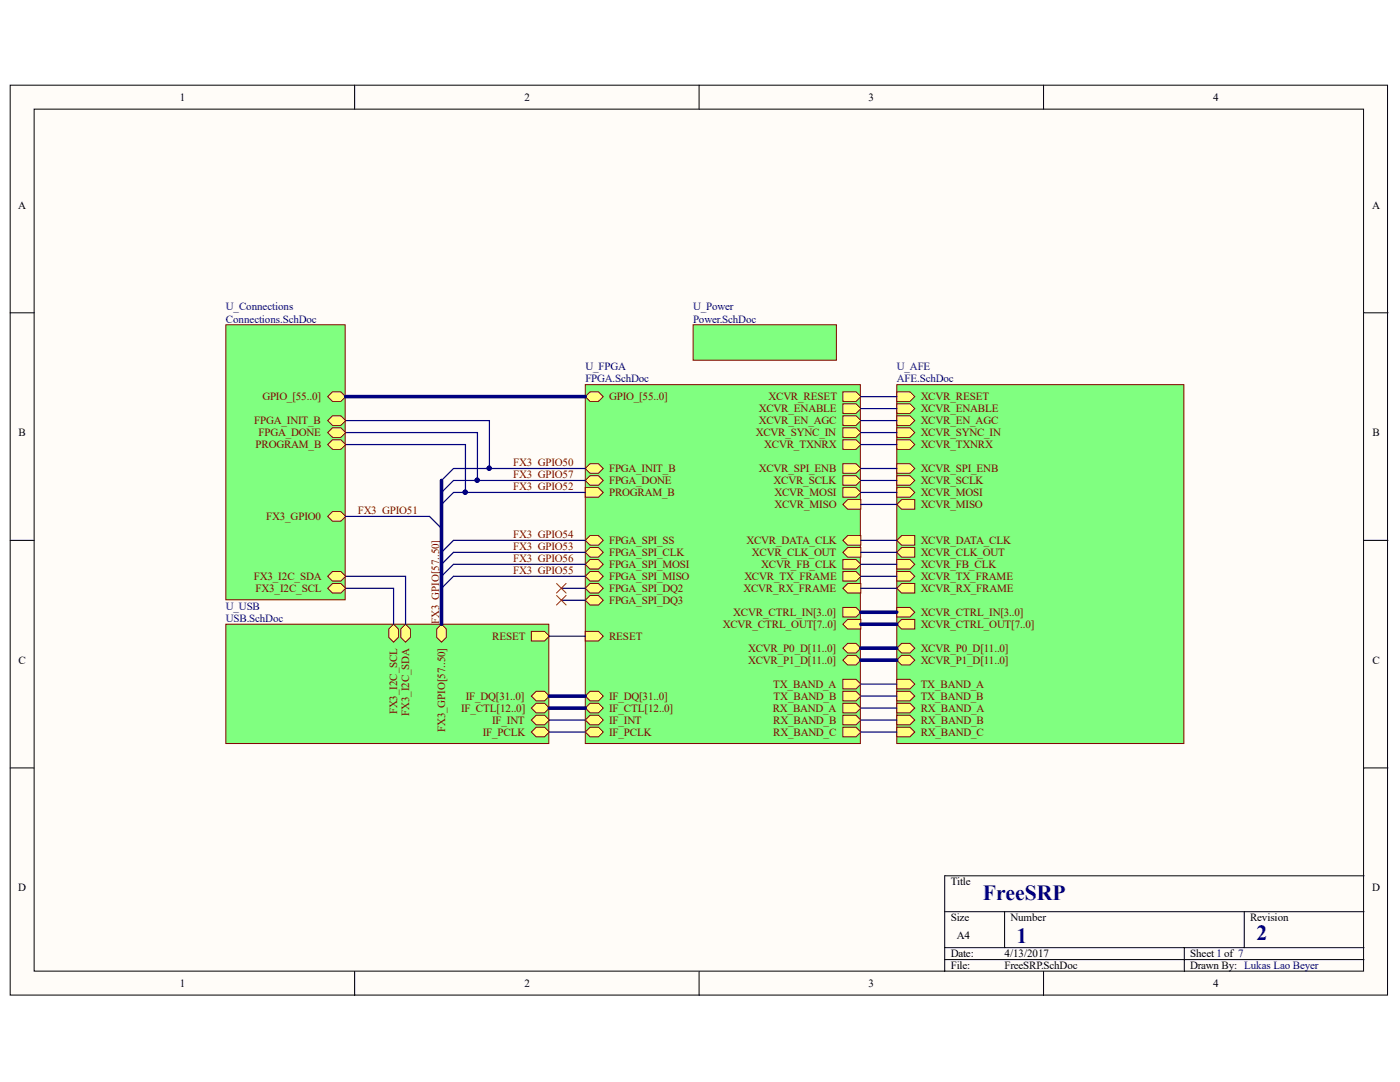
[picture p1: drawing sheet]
<svg xmlns="http://www.w3.org/2000/svg" width="279mm" height="216mm" viewBox="0 0 279 216" stroke-linecap="round" stroke-linejoin="round" font-family="sans-serif">
<defs><g id="words">
<g font-size="4.3" fill="#000080">
<text x="196.2" y="179.5">FreeSRP</text>
<text x="202.9" y="188.2">1</text>
<text x="250.7" y="187.7">2</text>
</g>
<g font-size="2.2">
<text x="35.9" y="20.1">1</text>
<text x="104.6" y="20.1">2</text>
<text x="173.3" y="20.1">3</text>
<text x="242.1" y="20.1">4</text>
<text x="3.6" y="41.6">A</text>
<text x="273.8" y="41.6">A</text>
<text x="3.7" y="87">B</text>
<text x="273.9" y="87">B</text>
<text x="3.7" y="132.4">C</text>
<text x="273.9" y="132.4">C</text>
<text x="3.6" y="177.8">D</text>
<text x="189.7" y="176.7">Title</text>
<text x="273.8" y="177.8">D</text>
<text x="189.7" y="183.9">Size</text>
<text x="201.7" y="183.9">Number</text>
<text x="249.5" y="183.9">Revision</text>
<text x="189.7" y="191">Date:</text>
<text x="190.9" y="187.4">A4</text>
<text x="200.5" y="191">4/13/2017</text>
<text x="237.5" y="191">Sheet 1 of 7</text>
<text x="35.9" y="197">1</text>
<text x="104.6" y="197">2</text>
<text x="173.3" y="197">3</text>
<text x="189.7" y="193.4">File:</text>
<text x="200.5" y="193.4">FreeSRP.SchDoc</text>
<text x="237.5" y="193.4">Drawn By: Lukas Lao Beyer</text>
<text x="242.1" y="197">4</text>
</g>
<g font-size="2.2" fill="#000080">
<text x="45.1" y="61.9">U_Connections</text>
<text x="45.1" y="64.4">Connections.SchDoc</text>
<text x="138.3" y="61.9">U_Power</text>
<text x="138.3" y="64.4">Power.SchDoc</text>
<text x="116.8" y="73.9">U_FPGA</text>
<text x="116.8" y="76.3">FPGA.SchDoc</text>
<text x="179" y="73.9">U_AFE</text>
<text x="179" y="76.3">AFE.SchDoc</text>
<text x="45.1" y="121.7">U_USB</text>
<text x="45.1" y="124.1">USB.SchDoc</text>
</g>
<g font-size="2.2" fill="#800000">
<text x="52.4" y="79.8">GPIO_[55..0]</text>
<text x="121.6" y="79.8">GPIO_[55..0]</text>
<text x="151.4" y="82.3">XCVR_ENABLE</text>
<text x="153.4" y="79.8">XCVR_RESET</text>
<text x="183.7" y="79.8">XCVR_RESET</text>
<text x="183.7" y="82.3">XCVR_ENABLE</text>
<text x="50.8" y="84.7">FPGA_INIT_B</text>
<text x="51" y="89.4">PROGRAM_B</text>
<text x="51.6" y="87">FPGA_DONE</text>
<text x="150.8" y="87">XCVR_SYNC_IN</text>
<text x="151.4" y="84.7">XCVR_EN_AGC</text>
<text x="152.5" y="89.4">XCVR_TXNRX</text>
<text x="183.7" y="84.7">XCVR_EN_AGC</text>
<text x="183.7" y="87">XCVR_SYNC_IN</text>
<text x="183.7" y="89.4">XCVR_TXNRX</text>
<text x="102.4" y="93">FX3_GPIO50</text>
<text x="102.4" y="95.4">FX3_GPIO57</text>
<text x="121.6" y="94.2">FPGA_INIT_B</text>
<text x="151.4" y="94.2">XCVR_SPI_ENB</text>
<text x="183.7" y="94.2">XCVR_SPI_ENB</text>
<text x="102.4" y="97.8">FX3_GPIO52</text>
<text x="121.6" y="99">PROGRAM_B</text>
<text x="121.6" y="96.6">FPGA_DONE</text>
<text x="154.4" y="96.6">XCVR_SCLK</text>
<text x="154.6" y="99">XCVR_MOSI</text>
<text x="154.6" y="101.4">XCVR_MISO</text>
<text x="183.7" y="99">XCVR_MOSI</text>
<text x="183.7" y="101.4">XCVR_MISO</text>
<text x="183.7" y="96.6">XCVR_SCLK</text>
<text x="53.1" y="103.8">FX3_GPIO0</text>
<text x="71.4" y="102.6">FX3_GPIO51</text>
<text x="102.4" y="107.3">FX3_GPIO54</text>
<text x="102.4" y="109.8">FX3_GPIO53</text>
<text x="102.4" y="112.1">FX3_GPIO56</text>
<text x="121.6" y="111">FPGA_SPI_CLK</text>
<text x="121.6" y="113.3">FPGA_SPI_MOSI</text>
<text x="121.6" y="108.6">FPGA_SPI_SS</text>
<text x="149" y="108.6">XCVR_DATA_CLK</text>
<text x="150.1" y="111">XCVR_CLK_OUT</text>
<text x="151.9" y="113.3">XCVR_FB_CLK</text>
<text x="183.7" y="113.3">XCVR_FB_CLK</text>
<text x="183.7" y="108.6">XCVR_DATA_CLK</text>
<text x="183.7" y="111">XCVR_CLK_OUT</text>
<text x="50.7" y="115.7">FX3_I2C_SDA</text>
<text x="51" y="118.1">FX3_I2C_SCL</text>
<text x="102.4" y="114.5">FX3_GPIO55</text>
<text x="121.6" y="115.7">FPGA_SPI_MISO</text>
<text x="121.6" y="118.1">FPGA_SPI_DQ2</text>
<text x="148.4" y="118.1">XCVR_RX_FRAME</text>
<text x="148.5" y="115.7">XCVR_TX_FRAME</text>
<text x="183.7" y="118.1">XCVR_RX_FRAME</text>
<text x="183.7" y="115.7">XCVR_TX_FRAME</text>
<text x="87.6" y="124.6" transform="rotate(-90 87.6 124.6)">FX3_GPIO[57..50]</text>
<text x="121.6" y="120.5">FPGA_SPI_DQ3</text>
<text x="144.2" y="125.2">XCVR_CTRL_OUT[7..0]</text>
<text x="146.3" y="122.9">XCVR_CTRL_IN[3..0]</text>
<text x="183.7" y="122.9">XCVR_CTRL_IN[3..0]</text>
<text x="183.7" y="125.2">XCVR_CTRL_OUT[7..0]</text>
<text x="98.2" y="127.7">RESET</text>
<text x="121.6" y="127.7">RESET</text>
<text x="149.3" y="130.1">XCVR_P0_D[11..0]</text>
<text x="183.7" y="130.1">XCVR_P0_D[11..0]</text>
<text x="149.3" y="132.4">XCVR_P1_D[11..0]</text>
<text x="154.3" y="137.3">TX_BAND_A</text>
<text x="183.7" y="132.4">XCVR_P1_D[11..0]</text>
<text x="183.7" y="137.3">TX_BAND_A</text>
<text x="79.3" y="142.5" transform="rotate(-90 79.3 142.5)">FX3_I2C_SCL</text>
<text x="81.6" y="142.9" transform="rotate(-90 81.6 142.9)">FX3_I2C_SDA</text>
<text x="92" y="142">IF_CTL[12..0]</text>
<text x="93" y="139.6">IF_DQ[31..0]</text>
<text x="121.6" y="139.6">IF_DQ[31..0]</text>
<text x="121.6" y="142">IF_CTL[12..0]</text>
<text x="154.2" y="142">RX_BAND_A</text>
<text x="154.4" y="139.6">TX_BAND_B</text>
<text x="183.7" y="139.6">TX_BAND_B</text>
<text x="183.7" y="142">RX_BAND_A</text>
<text x="88.8" y="146.1" transform="rotate(-90 88.8 146.1)">FX3_GPIO[57..50]</text>
<text x="96.4" y="146.8">IF_PCLK</text>
<text x="98.2" y="144.4">IF_INT</text>
<text x="121.6" y="144.4">IF_INT</text>
<text x="121.6" y="146.8">IF_PCLK</text>
<text x="154.3" y="144.4">RX_BAND_B</text>
<text x="154.3" y="146.8">RX_BAND_C</text>
<text x="183.7" y="144.4">RX_BAND_B</text>
<text x="183.7" y="146.8">RX_BAND_C</text>
</g>
</g></defs>
<g fill="#fffcf8" stroke="#000" stroke-width=".2">
<path d="M2 17h274.9v181.6h-274.9z"/>
<path d="M6.8 21.8h265.3v172h-265.3z"/>
</g>
<g fill="none" stroke="#000" stroke-width=".2">
<path d="M70.8 17v4.8M139.5 17v4.8M208.3 17v4.8M2 62.4h4.8M272.2 62.4h4.8M2 107.8h4.8M272.2 107.8h4.8M2 153.2h4.8M272.2 153.2h4.8M272.2 174.8h-83.7v19.1M70.8 193.9v4.8M139.5 193.9v4.8"/>
<path d="M188.5 181.9h83.7M188.5 189.1h83.7M188.5 191.5h83.7M200.5 181.9v7.2M208.3 193.9v4.8M236.4 189.1v4.8M248.3 181.9v7.2"/>
</g>
<g fill="#80ff80" stroke="#800000" stroke-width=".2">
<path d="M138.3 64.8h28.6v7.1h-28.6z"/>
<path d="M45.1 124.6h64.4v23.8h-64.4z"/>
</g>
<g fill="#ffff80" stroke="#800000" stroke-width=".2">
<path d="M106 138.9l1-1h1.7l.9 1-.9 1h-1.7z" fill-rule="evenodd"/>
<path d="M106 141.3l1-1h1.7l.9 1-.9 .9h-1.7z" fill-rule="evenodd"/>
<path d="M106 143.7l1-1h1.7l.9 1-.9 .9h-1.7z" fill-rule="evenodd"/>
<path d="M106 146.1l1-1h1.7l.9 1-.9 .9h-1.7z" fill-rule="evenodd"/>
<path d="M87.2 125.5l.9-.9 1 .9v1.7l-1 .9-.9-.9z" fill-rule="evenodd"/>
<path d="M80 125.5l.9-.9 1 .9v1.7l-1 .9-.9-.9z" fill-rule="evenodd"/>
<path d="M77.6 125.5l.9-.9 1 .9v1.7l-1 .9-.9-.9z" fill-rule="evenodd"/>
<path d="M106 126h2.7l.9 .9-.9 1h-2.7z" fill-rule="evenodd"/>
</g>
<path d="M179 76.8h57.3v71.6h-57.3z" fill="#80ff80" stroke="#800000" stroke-width=".2"/>
<g fill="#ffff80" stroke="#800000" stroke-width=".2">
<path d="M179 78.2h2.6l1 .9-1 1h-2.6z" fill-rule="evenodd"/>
<path d="M179 80.6h2.6l1 .9-1 1h-2.6z" fill-rule="evenodd"/>
<path d="M179 83h2.6l1 .9-1 1h-2.6z" fill-rule="evenodd"/>
<path d="M179 85.4h2.6l1 .9-1 1h-2.6z" fill-rule="evenodd"/>
<path d="M179 92.5h2.6l1 1-1 .9h-2.6z" fill-rule="evenodd"/>
<path d="M179 87.7h2.6l1 1-1 1h-2.6z" fill-rule="evenodd"/>
<path d="M179 97.3h2.6l1 1-1 .9h-2.6z" fill-rule="evenodd"/>
<path d="M179 100.7l.9-1h2.7v1.9h-2.7z" fill-rule="evenodd"/>
<path d="M179 94.9h2.6l1 1-1 .9h-2.6z" fill-rule="evenodd"/>
<path d="M179 121.2h2.6l1 1-1 .9h-2.6z" fill-rule="evenodd"/>
<path d="M179 124.6l.9-1h2.7v1.9h-2.7z" fill-rule="evenodd"/>
<path d="M179 129.3l.9-.9h1.7l1 .9-1 1h-1.7z" fill-rule="evenodd"/>
<path d="M179 131.7l.9-.9h1.7l1 .9-1 1h-1.7z" fill-rule="evenodd"/>
<path d="M179 111.6h2.6l1 1-1 1h-2.6z" fill-rule="evenodd"/>
<path d="M179 107.8l.9-.9h2.7v1.9h-2.7z" fill-rule="evenodd"/>
<path d="M179 117.4l.9-1h2.7v1.9h-2.7z" fill-rule="evenodd"/>
<path d="M179 114h2.6l1 1-1 1h-2.6z" fill-rule="evenodd"/>
<path d="M179 110.2l.9-.9h2.7v1.9h-2.7z" fill-rule="evenodd"/>
<path d="M179 135.6h2.6l1 .9-1 1h-2.6z" fill-rule="evenodd"/>
<path d="M179 137.9h2.6l1 1-1 1h-2.6z" fill-rule="evenodd"/>
<path d="M179 140.3h2.6l1 1-1 .9h-2.6z" fill-rule="evenodd"/>
<path d="M179 142.7h2.6l1 1-1 .9h-2.6z" fill-rule="evenodd"/>
<path d="M179 145.1h2.6l1 1-1 .9h-2.6z" fill-rule="evenodd"/>
</g>
<path d="M116.8 76.8h54.9v71.6h-54.9z" fill="#80ff80" stroke="#800000" stroke-width=".2"/>
<g fill="#ffff80" stroke="#800000" stroke-width=".2">
<path d="M116.8 97.3h2.6l1 1-1 .9h-2.6z" fill-rule="evenodd"/>
<path d="M116.8 95.9l1-1h1.6l1 1-1 .9h-1.6z" fill-rule="evenodd"/>
<path d="M116.8 93.5l1-1h1.6l1 1-1 .9h-1.6z" fill-rule="evenodd"/>
<path d="M116.8 110.2l1-.9h1.6l1 .9-1 1h-1.6z" fill-rule="evenodd"/>
<path d="M116.8 112.6l1-1h1.6l1 1-1 1h-1.6z" fill-rule="evenodd"/>
<path d="M116.8 115l1-1h1.6l1 1-1 1h-1.6z" fill-rule="evenodd"/>
<path d="M116.8 117.4l1-1h1.6l1 1-1 .9h-1.6z" fill-rule="evenodd"/>
<path d="M116.8 119.8l1-1h1.6l1 1-1 .9h-1.6z" fill-rule="evenodd"/>
<path d="M168.2 110.2l1-.9h2.6v1.9h-2.6z" fill-rule="evenodd"/>
<path d="M168.2 111.6h2.6l1 1-1 1h-2.6z" fill-rule="evenodd"/>
<path d="M168.2 107.8l1-.9h2.6v1.9h-2.6z" fill-rule="evenodd"/>
<path d="M168.2 117.4l1-1h2.6v1.9h-2.6z" fill-rule="evenodd"/>
<path d="M168.2 114h2.6l1 1-1 1h-2.6z" fill-rule="evenodd"/>
<path d="M168.2 78.2h2.6l1 .9-1 1h-2.6z" fill-rule="evenodd"/>
<path d="M168.2 80.6h2.6l1 .9-1 1h-2.6z" fill-rule="evenodd"/>
<path d="M168.2 83h2.6l1 .9-1 1h-2.6z" fill-rule="evenodd"/>
<path d="M168.2 85.4h2.6l1 .9-1 1h-2.6z" fill-rule="evenodd"/>
<path d="M168.2 92.5h2.6l1 1-1 .9h-2.6z" fill-rule="evenodd"/>
<path d="M168.2 87.7h2.6l1 1-1 1h-2.6z" fill-rule="evenodd"/>
<path d="M168.2 97.3h2.6l1 1-1 .9h-2.6z" fill-rule="evenodd"/>
<path d="M168.2 100.7l1-1h2.6v1.9h-2.6z" fill-rule="evenodd"/>
<path d="M168.2 94.9h2.6l1 1-1 .9h-2.6z" fill-rule="evenodd"/>
<path d="M168.2 140.3h2.6l1 1-1 .9h-2.6z" fill-rule="evenodd"/>
<path d="M168.2 142.7h2.6l1 1-1 .9h-2.6z" fill-rule="evenodd"/>
<path d="M168.2 145.1h2.6l1 1-1 .9h-2.6z" fill-rule="evenodd"/>
<path d="M168.2 135.6h2.6l1 .9-1 1h-2.6z" fill-rule="evenodd"/>
<path d="M168.2 137.9h2.6l1 1-1 1h-2.6z" fill-rule="evenodd"/>
<path d="M168.2 129.3l1-.9h1.6l1 .9-1 1h-1.6z" fill-rule="evenodd"/>
<path d="M168.2 131.7l1-.9h1.6l1 .9-1 1h-1.6z" fill-rule="evenodd"/>
<path d="M168.2 121.2h2.6l1 1-1 .9h-2.6z" fill-rule="evenodd"/>
<path d="M168.2 124.6l1-1h2.6v1.9h-2.6z" fill-rule="evenodd"/>
<path d="M116.8 138.9l1-1h1.6l1 1-1 1h-1.6z" fill-rule="evenodd"/>
<path d="M116.8 141.3l1-1h1.6l1 1-1 .9h-1.6z" fill-rule="evenodd"/>
<path d="M116.8 143.7l1-1h1.6l1 1-1 .9h-1.6z" fill-rule="evenodd"/>
<path d="M116.8 146.1l1-1h1.6l1 1-1 .9h-1.6z" fill-rule="evenodd"/>
<path d="M116.8 79.1l1-.9h1.6l1 .9-1 1h-1.6z" fill-rule="evenodd"/>
<path d="M116.8 107.8l1-.9h1.6l1 .9-1 1h-1.6z" fill-rule="evenodd"/>
<path d="M116.8 126h2.6l1 .9-1 1h-2.6z" fill-rule="evenodd"/>
</g>
<g fill="none" stroke="#000080" stroke-width=".24">
<path d="M171.8 79.1h7.2M69 88.7h23.9v9.6M69 86.3h26.3v9.6M69 83.9h28.7v9.6M90.5 95.9l-2.4 2.4M116.8 98.3h-26.3l-2.4 2.4M116.8 93.5h-26.3l-2.4 2.4M171.8 81.5h7.2M171.8 83.9h7.2M171.8 86.3h7.2M171.8 88.7h7.2M171.8 93.5h7.2"/>
<path d="M171.8 95.9h7.2M171.8 98.3h7.2M69 115h11.9v9.6M69 117.4h9.5v7.2M116.8 110.2h-26.3l-2.4 2.4M116.8 112.6h-26.3l-2.4 2.4M116.8 115h-26.3l-2.4 2.4M171.8 100.7h7.2M171.8 107.8h7.2M171.8 110.2h7.2M171.8 112.6h7.2M171.8 115h7.2"/>
<path d="M171.8 117.4h7.2M171.8 136.5h7.2M171.8 138.9h7.2M109.6 143.7h7.2M109.6 146.1h7.2M171.8 141.3h7.2M171.8 143.7h7.2M171.8 146.1h7.2"/>
</g>
<path d="M109.6 138.9h7.2M171.8 131.7h7.2M171.8 129.3h7.2M171.8 124.6h7.2M171.8 122.2h7.2M109.6 141.3h7.2" fill="none" stroke="#000080" stroke-width=".72"/>
<g fill="#000080" stroke="#000080" stroke-width=".2">
<circle cx="92.8" cy="98.2" r=".43"/>
<circle cx="97.6" cy="93.4" r=".43"/>
<circle cx="95.2" cy="95.8" r=".43"/>
</g>
<path d="M45.1 64.8h23.8v54.9h-23.8z" fill="#80ff80" stroke="#800000" stroke-width=".2"/>
<g fill="#ffff80" stroke="#800000" stroke-width=".2">
<path d="M65.4 79.1l1-.9h1.6l1 .9-1 1h-1.6z" fill-rule="evenodd"/>
<path d="M65.4 83.9l1-.9h1.6l1 .9-1 1h-1.6z" fill-rule="evenodd"/>
<path d="M65.4 86.3l1-.9h1.6l1 .9-1 1h-1.6z" fill-rule="evenodd"/>
<path d="M65.4 88.7l1-1h1.6l1 1-1 1h-1.6z" fill-rule="evenodd"/>
<path d="M65.4 115l1-1h1.6l1 1-1 1h-1.6z" fill-rule="evenodd"/>
<path d="M65.4 117.4l1-1h1.6l1 1-1 .9h-1.6z" fill-rule="evenodd"/>
<path d="M65.4 103l1-.9h1.6l1 .9-1 1h-1.6z" fill-rule="evenodd"/>
</g>
<path d="M69 79.1h47.8M88.1 95.9v28.7" fill="none" stroke="#000080" stroke-width=".72"/>
<path d="M90.5 95.9h26.3M69 103h16.7l2.4 2.4M112 117.4h4.8M112 119.8h4.8M116.8 107.8h-26.3l-2.4 2.4M109.6 126.9h7.2" fill="none" stroke="#000080" stroke-width=".24"/>
<path d="M111.1 116.4l1.9 1.9M111.1 118.8l1.9 1.9M113 116.4l-1.9 1.9M113 118.8l-1.9 1.9" fill="none" stroke="#f00" stroke-width=".2"/>
<circle cx="95.2" cy="95.8" r=".43" fill="#000080" stroke="#000080" stroke-width=".2"/>
<use href="#words"/>
</svg>
